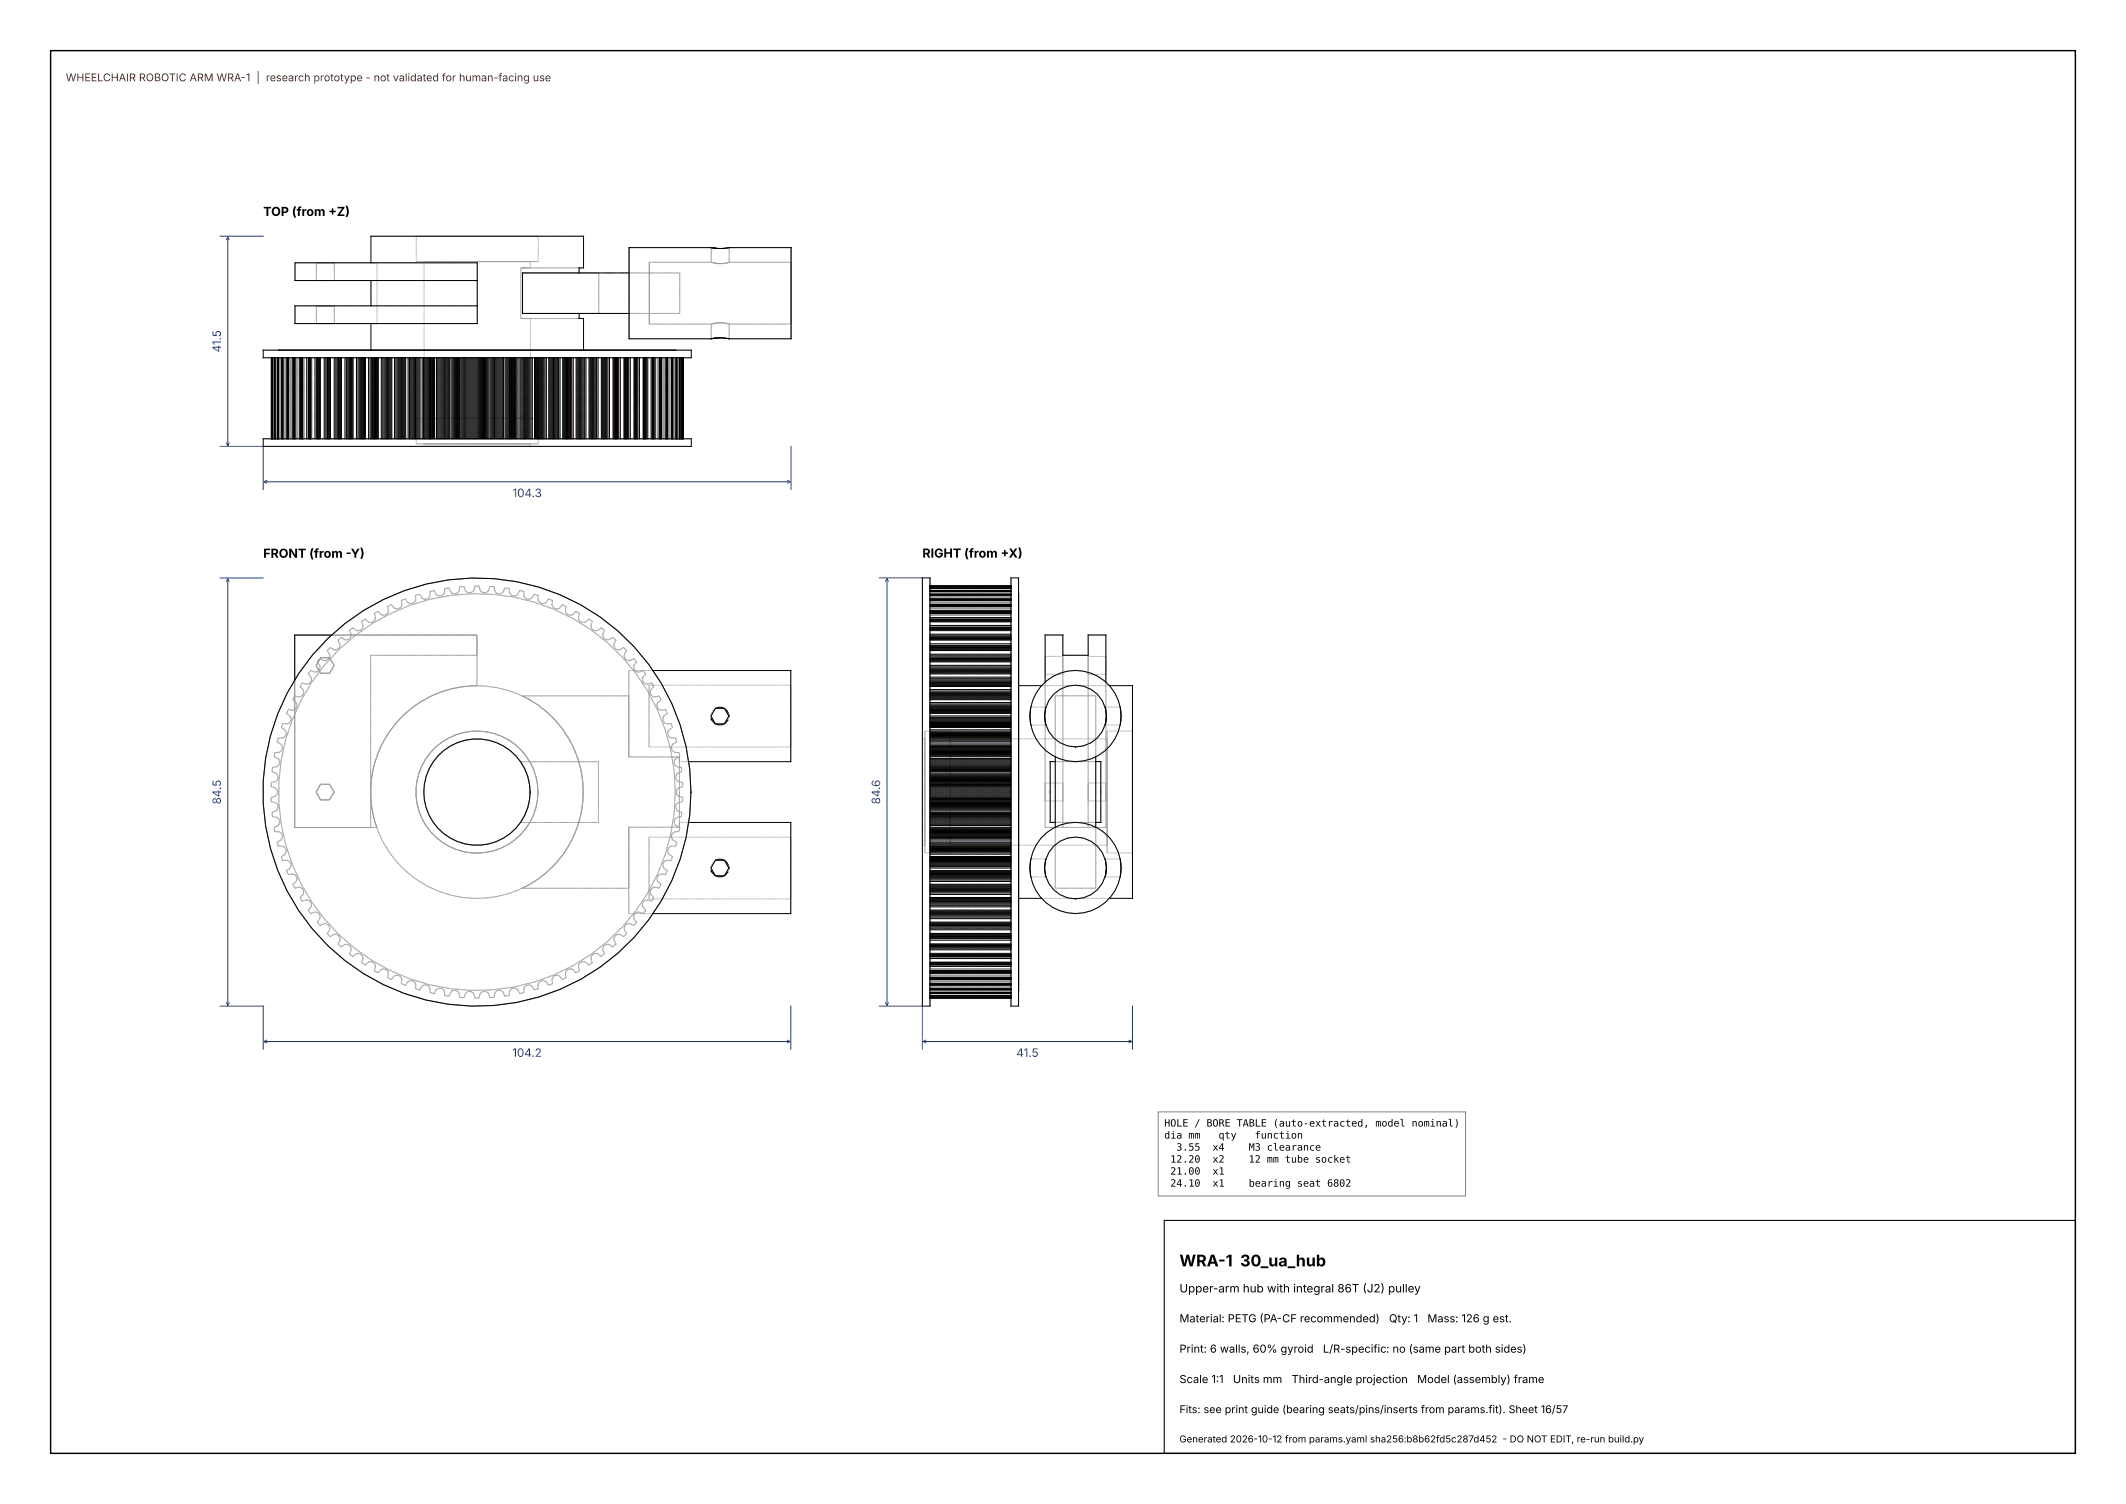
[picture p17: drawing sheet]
<svg xmlns="http://www.w3.org/2000/svg" width="420mm" height="297mm" viewBox="0 0 420 297" stroke-linecap="round" stroke-linejoin="round" font-family="sans-serif">
<defs><g id="words">
<text font-size="3.2" x="233" y="250.1">WRA-1 30_ua_hub</text>
<g font-size="2.5">
<text x="52" y="42.6">TOP (from +Z)</text>
<text x="52" y="110.1">FRONT (from -Y)</text>
<text x="182.2" y="110.1">RIGHT (from +X)</text>
</g>
<g font-size="2.3" fill="#1a3b8a">
<text x="43.6" y="69.6" transform="rotate(-90 43.6 69.6)">41.5</text>
<text x="101.2" y="98.2">104.3</text>
<text x="43.6" y="158.8" transform="rotate(-90 43.6 158.8)">84.5</text>
<text x="173.9" y="158.8" transform="rotate(-90 173.9 158.8)">84.6</text>
<text x="101.2" y="208.7">104.2</text>
<text x="200.8" y="208.7">41.5</text>
</g>
<text font-size="2.3" x="233" y="255.2">Upper-arm hub with integral 86T (J2) pulley</text>
<g font-size="2.2">
<text x="233" y="261.1">Material: PETG (PA-CF recommended)</text>
<text x="274.4" y="261.1">Qty: 1</text>
<text x="282" y="261.1">Mass: 126 g est.</text>
<text x="233" y="267.1">Print: 6 walls, 60% gyroid</text>
<text x="261.3" y="267.1">L/R-specific: no (same part both sides)</text>
<text x="233" y="273.1">Scale 1:1</text>
<text x="243.6" y="273.1">Units mm</text>
<text x="255.2" y="273.1">Third-angle projection</text>
<text x="280" y="273.1">Model (assembly) frame</text>
</g>
<text font-size="2.1" fill="#a01010" x="13" y="16.1">WHEELCHAIR ROBOTIC ARM WRA-1 | research prototype - not validated for human-facing use</text>
<text font-size="2.1" x="233" y="279.1">Fits: see print guide (bearing seats/pins/inserts from params.fit). Sheet 16/57</text>
<g font-size="2">
<text x="230" y="222.5">HOLE / BORE TABLE (auto-extracted, model nominal)</text>
<text x="230" y="224.8">dia mm</text>
<text x="232.4" y="227.2">3.55</text>
<text x="239.5" y="227.2">x4</text>
<text x="240.7" y="224.8">qty</text>
<text x="246.7" y="227.2">M3 clearance</text>
<text x="247.9" y="224.8">function</text>
<text x="231.2" y="229.6">12.20</text>
<text x="231.2" y="232">21.00</text>
<text x="239.5" y="229.6">x2</text>
<text x="239.5" y="232">x1</text>
<text x="246.7" y="229.6">12 mm tube socket</text>
<text x="231.2" y="234.3">24.10</text>
<text x="239.5" y="234.3">x1</text>
<text x="246.7" y="234.3">bearing seat 6802</text>
</g>
<text font-size="1.9" x="233" y="284.8">Generated 2026-10-12 from params.yaml sha256:b8b62fd5c287d452 - DO NOT EDIT, re-run build.py</text>
</g></defs>
<path d="M10 10h400v277h-400z" fill="none" stroke="#000" stroke-width=".28"/>
<path d="M230 241h180v46h-180z" fill="none" stroke="#000" stroke-width=".21"/>
<g fill="none" stroke="#9a9a9a" stroke-width=".2">
<path d="M62.5 51.9h3.6v3.5h-3.6zM73.3 46.6h42M73.3 55.4v5M74.5 51.9h-1.2h21v12h-21h1.2M74.5 51.9h-16.2v3.5h36M74.5 51.9v12M82.2 46.6h24.1v5.1h-24.1zM102.9 52.9h1.9v-1.2h-21v30.9h21v-19.7h-1.9M102.9 52.9v10M102.9 52.9h11.5M103.2 53.9h31.1M103.2 53.9v8"/>
<path d="M114.4 52.9h.9M114.4 52.9v1h-11.2M118.3 53.9v8M124.3 48.9v18M124.3 48.9h16.2M128.3 51.8v12.2M128.3 51.8h12.2M134.3 53.9v8M140.5 48.9l.8 .1M140.5 48.9l.5 .1M140.5 51.8a6.1 6.1 0 0 0 3.6 0M140.5 48.9v2.9"/>
<path d="M140.5 48.9h.1M140.7 48.9l.1 .1M141.5 49l.3 .1M141.9 49.1h.1M142.3 49.1h.1M144.1 48.9l-2.6 .1M144.1 48.9l-2 .2M144.1 48.9v2.9M144.1 48.9h12.2M144.1 51.8h12.2M156.3 48.9v9M156.3 48.9v18"/>
<path d="M156.3 57.9v9M156.3 51.8v6.1M156.3 51.8v12.2M156.3 57.9v6.1M52 70.6h84.6M52 69.1h84.6M53.6 70.6h81.3v16h-81.3zM53.8 70.6v16M53.9 70.6v16M54.2 70.6v16M54.3 70.6v16M54.4 70.6v16"/>
<path d="M54.5 70.6v16M54.6 70.6v16M54.7 70.6v16M54.8 70.6v16M54.9 70.6v16M55 70.6v16M55.1 69.1h78.4M55.2 70.6v16M55.3 70.6v16M55.5 70.6v16M55.6 70.6v16M55.7 70.6v16"/>
<path d="M55.8 70.6v16M55.9 70.6v16M56.2 70.6v16M56.4 70.6v16M56.5 70.6v16M56.6 70.6v16M56.7 70.6v16M56.8 70.6v16M56.9 70.6v16M57 70.6v16M57.1 70.6v16M57.3 70.6v16"/>
<path d="M57.4 70.6v16M57.5 70.6v16M57.9 70.6v16M58 70.6v16M58.1 70.6v16M58.2 70.6v16M58.3 70.6v16M58.4 70.6v16M58.5 70.6v16M58.6 70.6v16M58.7 70.6v16M59.1 70.6v16"/>
<path d="M59.3 70.6v16M59.4 70.6v16M59.6 70.6v16M59.7 70.6v16M59.8 70.6v16M59.9 70.6v16M60 70.6v16M60.6 70.6v16M60.9 70.6v16M61 70.6v16M61.1 70.6v16M61.2 70.6v16"/>
<path d="M61.3 70.6v16M61.4 70.6v16M61.5 70.6v16M61.6 70.6v16M62.2 70.6v16M62.5 60.4h3.6v3.5h-3.6zM62.6 70.6v16M62.7 70.6v16M62.8 70.6v16M62.9 70.6v16M63 70.6v16M63.1 70.6v16"/>
<path d="M63.2 70.6v16M63.3 70.6v16M64.1 70.6v16M64.4 70.6v16M64.6 70.6v16M64.7 70.6v16M64.8 70.6v16M64.9 70.6v16M65 70.6v16M65.1 70.6v16M65.2 70.6v16M65.3 70.6v16"/>
<path d="M66 70.6v16M66.3 70.6v16M66.6 70.6v16M66.8 70.6v16M66.9 70.6v16M67 70.6v16M67.1 70.6v16M67.2 70.6v16M67.3 70.6v16M67.5 70.6v16M68.2 70.6v16M68.5 70.6v16"/>
<path d="M68.7 70.6v16M68.9 70.6v16M69.1 70.6v16M69.2 70.6v16M69.3 70.6v16M69.4 70.6v16M69.6 70.6v16M69.8 70.6v16M70.4 70.6v16M70.7 70.6v16M71 70.6v16M71.2 70.6v16"/>
<path d="M71.4 70.6v16M71.5 70.6v16M71.6 70.6v16M71.7 70.6v16M71.8 70.6v16M72 70.6v16M72.2 70.6v16M72.8 70.6v16M73.1 70.6v16M73.3 69.1h42M73.4 70.6v16M73.6 70.6v16"/>
<path d="M73.8 70.6v16M73.9 70.6v16M74 70.6v16M74.1 70.6v16M74.2 70.6v16M74.4 70.6v16M74.6 70.6v16M74.7 70.6v16M75.3 70.6v16M75.6 70.6v16M75.9 70.6v16M76.1 70.6v16"/>
<path d="M76.3 70.6v16M76.4 70.6v16M76.6 70.6v16M76.7 70.6v16M76.8 70.6v16M77 70.6v16M77.2 70.6v16M77.4 70.6v16M77.9 70.6v16M78.2 70.6v16M78.5 70.6v16M78.7 70.6v16"/>
<path d="M78.9 70.6v16M79.1 70.6v16M79.2 70.6v16M79.4 70.6v16M79.5 70.6v16M79.6 70.6v16M79.7 70.6v16M79.9 70.6v16M80.1 70.6v16M80.6 70.6v16M80.9 70.6v16M81.1 70.6v16"/>
<path d="M81.4 70.6v16M81.6 70.6v16M81.8 70.6v16M81.9 70.6v16M82.1 70.6v16M82.2 70.6v16M82.4 70.6v16M82.6 70.6v16M82.8 70.6v16M83 70.6v16M83.4 70.6v16M83.7 70.6v16"/>
<path d="M83.9 70.6v16M84.1 70.6v16M84.3 70.6v16M84.5 70.6v16M84.7 70.6v16M84.9 70.6v16M85 70.6v16M85.2 70.6v16M85.4 70.6v16M85.6 70.6v16M85.9 70.6v16M86.2 70.6v16"/>
<path d="M86.5 70.6v16M86.7 70.6v16M86.9 70.6v16M87.1 70.6v16M87.3 70.6v16M87.5 70.6v16M87.7 70.6v16M87.9 70.6v16M88.1 70.6v16M88.4 70.6v16M88.6 70.6v16M88.8 70.6v16"/>
<path d="M89.1 70.6v16M89.3 70.6v16M89.6 70.6v16M89.8 70.6v16M90 70.6v16M90.2 70.6v16M90.4 70.6v16M90.6 70.6v16M90.8 70.6v16M90.9 70.6v16M91.1 70.6v16M91.3 70.6v16"/>
<path d="M91.5 70.6v16M91.7 70.6v16M92 70.6v16M92.2 70.6v16M92.4 70.6v16M92.6 70.6v16M92.8 70.6v16M93 70.6v16M93.3 70.6v16M93.5 70.6v16M93.7 70.6v16M93.9 70.6v16"/>
<path d="M94.1 70.6v16M94.3 70.6v16M94.3 60.4h-36v3.5h16.2M94.5 70.6v16M94.7 70.6v16M94.9 70.6v16M95.1 70.6v16M95.3 70.6v16M95.5 70.6v16M95.7 70.6v16M95.9 70.6v16M96.1 70.6v16"/>
<path d="M96.3 70.6v16M96.6 70.6v16M96.8 70.6v16M97 70.6v16M97.3 70.6v16M97.5 70.6v16M97.7 70.6v16M97.8 70.6v16M98 70.6v16M98.2 70.6v16M98.4 70.6v16M98.6 70.6v16"/>
<path d="M98.8 70.6v16M99 70.6v16M99.2 70.6v16M99.5 70.6v16M99.8 70.6v16M100 70.6v16M100.2 70.6v16M100.4 70.6v16M100.6 70.6v16M100.7 70.6v16M100.9 70.6v16M101 70.6v16"/>
<path d="M101.2 70.6v16M101.4 70.6v16M101.6 70.6v16M101.9 70.6v16M102.1 70.6v16M102.3 70.6v16M102.7 70.6v16M102.9 62.9h11.5M102.9 70.6v16M103.1 70.6v16M103.2 61.9h11.2v1M103.2 61.9h31.1"/>
<path d="M103.3 70.6v16M103.5 70.6v16M103.6 70.6v16M103.7 70.6v16M103.9 70.6v16M104.1 70.6v16M104.2 70.6v16M104.4 70.6v16M104.7 70.6v16M104.9 70.6v16M105.2 70.6v16M105.6 70.6v16"/>
<path d="M105.8 70.6v16M106 70.6v16M106.2 70.6v16M106.4 70.6v16M106.5 70.6v16M106.6 70.6v16M106.8 70.6v16M107 70.6v16M107.2 70.6v16M107.4 70.6v16M107.7 70.6v16M107.9 70.6v16"/>
<path d="M108.4 70.6v16M108.6 70.6v16M108.8 70.6v16M109 70.6v16M109.1 70.6v16M109.2 70.6v16M109.3 70.6v16M109.5 70.6v16M109.7 70.6v16M109.9 70.6v16M110.1 70.6v16M110.3 70.6v16"/>
<path d="M110.6 70.6v16M111.2 70.6v16M111.4 70.6v16M111.5 70.6v16M111.7 70.6v16M111.8 70.6v16M111.9 70.6v16M112 70.6v16M112.1 70.6v16M112.3 70.6v16M112.5 70.6v16M112.7 70.6v16"/>
<path d="M112.9 70.6v16M113.2 70.6v16M113.8 70.6v16M114 70.6v16M114.2 70.6v16M114.3 70.6v16M114.4 70.6v16M114.4 62.9h.9M114.5 70.6v16M114.6 70.6v16M114.8 70.6v16M115 70.6v16"/>
<path d="M115.2 70.6v16M115.4 70.6v16M115.7 70.6v16M116.4 70.6v16M116.6 70.6v16M116.7 70.6v16M116.8 70.6v16M116.9 70.6v16M117 70.6v16M117.1 70.6v16M117.2 70.6v16M117.4 70.6v16"/>
<path d="M117.6 70.6v16M117.8 70.6v16M118.1 70.6v16M118.8 70.6v16M119 70.6v16M119.1 70.6v16M119.2 70.6v16M119.3 70.6v16M119.5 70.6v16M119.7 70.6v16M119.9 70.6v16M120.1 70.6v16"/>
<path d="M120.4 70.6v16M121.1 70.6v16M121.3 70.6v16M121.4 70.6v16M121.5 70.6v16M121.6 70.6v16M121.7 70.6v16M121.8 70.6v16M122 70.6v16M122.2 70.6v16M122.5 70.6v16M123.3 70.6v16"/>
<path d="M123.4 70.6v16M123.5 70.6v16M123.6 70.6v16M123.7 70.6v16M123.8 70.6v16M123.9 70.6v16M124 70.6v16M124.2 70.6v16M124.3 66.9h16.2M124.5 70.6v16M125.3 70.6v16M125.4 70.6v16"/>
<path d="M125.5 70.6v16M125.6 70.6v16M125.7 70.6v16M125.8 70.6v16M126 70.6v16M126.3 70.6v16M127 70.6v16M127.1 70.6v16M127.2 70.6v16M127.3 70.6v16M127.4 70.6v16M127.5 70.6v16"/>
<path d="M127.6 70.6v16M127.7 70.6v16M128 70.6v16M128.3 64h12.2M128.5 70.6v16M128.6 70.6v16M128.8 70.6v16M128.9 70.6v16M129 70.6v16M129.1 70.6v16M129.2 70.6v16M129.4 70.6v16"/>
<path d="M129.9 70.6v16M130 70.6v16M130.1 70.6v16M130.2 70.6v16M130.3 70.6v16M130.4 70.6v16M130.5 70.6v16M130.6 70.6v16M130.7 70.6v16M131 70.6v16M131.1 70.6v16M131.2 70.6v16"/>
<path d="M131.3 70.6v16M131.5 70.6v16M131.6 70.6v16M131.7 70.6v16M131.8 70.6v16M131.9 70.6v16M132 70.6v16M132.1 70.6v16M132.2 70.6v16M132.4 70.6v16M132.6 70.6v16M132.7 70.6v16"/>
<path d="M132.8 70.6v16M132.9 70.6v16M133 70.6v16M133.1 70.6v16M133.2 70.6v16M133.3 70.6v16M133.4 70.6v16M133.5 70.6v16M133.6 70.6v16M133.7 70.6v16M133.8 70.6v16M133.9 70.6v16"/>
<path d="M134 70.6v16M134.1 70.6v16M134.2 70.6v16M134.3 70.6v16M134.7 70.6v16M134.8 70.6v16M140.5 64a6.1 6.1 0 0 1 3.6 0M140.5 64v2.9M140.5 66.9h.1M140.8 66.8l-.1 .1M141 66.8l-.5 .1M141.1 66.8l-.6 .1"/>
<path d="M141.3 66.8h-.1M141.5 66.8l2.6 .1M141.8 66.7l-.3 .1M141.9 66.7h.1M142.1 66.7l2 .2M142.3 66.7h.1M144.1 64v2.9M144.1 66.9h12.2M144.1 64h12.2M52 86.6h84.6M52 88.1h84.6M82.2 82.6h24.1v5.1h-24.1z"/>
<path d="M83.8 87.7h21v.4h-21zM182.2 114.1v84.6M183.7 114.1v84.6M183.7 115.7h16v81.4h-16zM183.7 119.7h16M183.7 119.6h16M183.7 119.5h16M183.7 119.4h16M183.7 119.9h16M183.7 118.6h16M183.7 118.5h16M183.7 118.4h16"/>
<path d="M183.7 118.3h16M183.7 118.2h16M183.7 119h16M183.7 119.1h16M183.7 119.2h16M183.7 118.9h16M183.7 118.7h16M183.7 117.6h16M183.7 117.5h16M183.7 117.4h16M183.7 117.3h16M183.7 118.1h16"/>
<path d="M183.7 117.9h16M183.7 116.8h16M183.7 116.7h16M183.7 116.6h16M183.7 117.7h16M183.7 117h16M183.7 116.2h16M183.7 116.1h16M183.7 116.9h16M183.7 117.1h16M183.7 117.2h16M183.7 115.8h16"/>
<path d="M199.7 114.1v84.6M201.2 114.1v84.6M201.2 117.2v78.4zM58.2 125.4h36v10a21 21 0 0 0-19.8 28h-16.2zM63.3 129.9h1.8l.9 1.5-.9 1.6h-1.8l-.9-1.6zM65.2 127.9l.8 .4 .7-.1 .5-.7v-.3l-.4-.8 .6-.6 .7 .5h.5l.4-.2 .3-.3 .1-.5-.4-.8 .5-.4 .2-.1 .7 .5 .3 .1 .6-.2 .3-.3 .1-.6-.3-.8 .7-.4 .7 .5 .5 .1 .4-.1 .3-.3 .2-.5-.3-.9 .8-.4 .6 .7 .5 .1 .4-.1 .3-.3 .2-.5-.1-.8 .7-.4 .6 .7 .3 .1 .8-.1 .4-.7-.1-.8 .8-.3 .5 .7 .5 .2 .4-.1 .4-.2 .2-.5v-.8l.8-.3 .4 .8 .5 .2h.5l.3-.2 .3-.4 .1-.9 .8-.2 .4 .8 .4 .3h.5l.4-.2 .3-.4 .1-.9 .8-.1 .3 .8 .5 .3h.6l.4-.2 .2-.3 .1-.8 .9-.1 .2 .8 .3 .3 .8 .1 .6-.4 .2-.9h.4h.4l.2 .9 .7 .4 .8-.1 .2-.3 .3-.8 .8 .1 .2 .8 .1 .3 .4 .2h.6l.5-.3 .3-.8 .9 .1v.9l.4 .4 .4 .2h.4l.5-.3 .4-.8 .8 .2v.9l.3 .4 .4 .2h.4l.5-.2 .4-.8 .8 .3v.8l.3 .5 .3 .2 .5 .1 .5-.2 .5-.7 .7 .3-.1 .8 .4 .7 .9 .1 .3-.1 .5-.7 .8 .4-.2 .8 .2 .5 .3 .3 .4 .1 .6-.1 .6-.7 .7 .4-.2 .9 .1 .5 .3 .3 .4 .1 .6-.1 .6-.5 .7 .4-.3 .8 .2 .6 .2 .3 .7 .2 .3-.1 .6-.5 .2 .1 .5 .4-.3 .8 .1 .5 .2 .3 .4 .2h.5l.8-.5 .6 .6-.4 .8v.3l.4 .7 .8 .1 .7-.4 .6 .6-.5 .7 .1 .6 .2 .3 .3 .3h.6l.7-.3 .6 .6-.6 .7v.6l.2 .3 .3 .3 .6 .1 .8-.3 .5 .7-.6 .6-.1 .6 .2 .4 .3 .3 .5 .1 .8-.2 .5 .7-.6 .6-.2 .5 .3 .6 .4 .3h.3l.8-.2 .4 .8-.7 .5-.1 .3 .2 .9 .7 .4 .8-.2 .2 .4 .1 .4-.7 .5-.1 .7 .4 .7 .3 .2 .9-.1 .3 .8-.8 .4-.1 .3-.1 .5 .2 .5 .5 .3h.9l.2 .8-.8 .4-.2 .5v.4l.1 .4 .5 .4h.8l.2 .8-.8 .4-.3 .5v.4l.1 .4 .5 .3 .8 .1 .1 .9-.8 .3-.3 .4-.1 .4 .1 .4 .4 .4 .9 .2v.9l-.8 .2-.5 .6 .2 .8 .3 .2 .8 .3v.8l-.9 .2-.4 .4-.1 .4 .1 .4 .3 .5 .8 .2-.1 .9-.8 .1-.5 .4-.1 .3v.5l.3 .4 .8 .4-.2 .8-.8 .1-.5 .3-.1 .4v.6l.2 .3 .8 .4-.1 .2-.1 .6h-.9l-.5 .3-.2 .4v.4l.2 .5 .8 .4-.3 .9-.9-.1-.3 .1-.4 .7 .1 .7 .7 .5-.3 .8-.8-.1-.6 .2-.2 .3-.1 .4 .1 .6 .7 .5-.4 .8-.8-.2-.5 .2-.3 .3-.2 .4 .2 .5 .6 .6-.5 .8-.8-.3-.5 .2-.3 .2-.2 .4 .1 .6 .6 .6-.5 .7-.8-.3-.6 .1-.4 .5-.1 .4v.3l.6 .7-.6 .7-.7-.4h-.4l-.7 .5-.1 .7 .5 .7-.6 .7-.7-.5-.8 .1-.4 .8v.3l.4 .7-.6 .6-.8-.5h-.5l-.4 .2-.2 .3-.1 .6 .3 .8-.5 .3-.2 .2-.6-.6h-.3l-.7 .2-.2 .3-.2 .5 .3 .8-.7 .5-.6-.6-.6-.1-.4 .1-.3 .3-.1 .6 .2 .8-.7 .4-.6-.6-.6-.2-.4 .1-.3 .3-.2 .5 .2 .9-.8 .3-.5-.6-.3-.2-.9 .2-.4 .6 .1 .9-.7 .3-.5-.7-.5-.3-.5 .1-.3 .2-.3 .5v.8l-.8 .3-.4-.7-.5-.3h-.4l-.4 .2-.3 .5v.8l-.8 .2-.4-.8-.5-.2-.4-.1-.4 .2-.4 .4v.9l-.9 .1-.3-.8-.5-.3h-.6l-.4 .3-.1 .2-.2 .9h-.8l-.3-.8-.2-.2-.8-.2-.7 .5-.2 .8h-.4h-.4l-.2-.8-.6-.5-.8 .2-.3 .2-.2 .8h-.9l-.1-.9-.2-.2-.4-.3h-.6l-.5 .3-.3 .8-.8-.1-.1-.9-.3-.4-.4-.2-.5 .1-.4 .2-.4 .8-.8-.2-.1-.8-.3-.5-.3-.2h-.5l-.5 .3-.4 .7-.8-.3v-.8l-.2-.5-.4-.2-.4-.1-.5 .3-.5 .7-.8-.3 .1-.9-.4-.6-.8-.2-.3 .2-.6 .6-.7-.3 .1-.9-.2-.5-.3-.3-.4-.1-.5 .2-.6 .6-.8-.4 .3-.8-.2-.6-.3-.3-.4-.1-.5 .1-.7 .6-.7-.5 .3-.8-.1-.5-.3-.3-.6-.2h-.3l-.7 .6-.2-.2-.5-.3 .4-.8-.1-.6-.3-.3-.4-.2h-.5l-.7 .5-.6-.6 .4-.7v-.3l-.5-.8-.7-.1-.8 .5-.6-.7 .5-.7v-.5l-.2-.4-.4-.2-.5-.1-.8 .4-.5-.7 .5-.7v-.5l-.2-.4-.3-.3-.5-.1-.8 .3-.5-.7 .6-.6v-.6l-.1-.4-.3-.2-.6-.2-.8 .3-.4-.8 .6-.6 .1-.5-.2-.6-.4-.2-.3-.1-.9 .2-.4-.8 .7-.5 .1-.3-.2-.8-.6-.4-.9 .1-.1-.4-.2-.4 .7-.5 .2-.7-.5-.7-.3-.1-.8 .1-.3-.9 .7-.4 .2-.3v-.4l-.2-.6-.5-.3h-.8l-.2-.8 .7-.4 .3-.5v-.4l-.2-.4-.5-.3-.8-.1-.2-.8 .8-.4 .3-.4v-.5l-.1-.3-.4-.4-.9-.1-.1-.9 .8-.2 .4-.5v-.4l-.1-.4-.4-.4-.8-.2v-.8l.8-.3 .4-.6-.2-.8-.2-.2-.8-.2v-.9l.8-.2 .4-.4 .1-.4v-.4l-.4-.4-.8-.3 .1-.9 .9-.1 .4-.3 .1-.4v-.4l-.3-.5-.8-.4 .2-.8h.8l.5-.4 .2-.4-.1-.6-.2-.3-.7-.4v-.2l.2-.6h.8l.5-.3 .2-.3v-.5l-.2-.5-.7-.4 .3-.8 .8 .1 .3-.2 .5-.7-.2-.7-.7-.5 .3-.8 .9 .2 .5-.3 .3-.3v-.4l-.1-.6-.7-.5 .4-.8 .9 .2 .5-.1 .3-.4 .1-.4-.1-.5-.6-.6 .4-.7 .8 .2 .6-.1 .3-.3 .1-.4v-.6l-.6-.6 .5-.7 .8 .3 .5-.1 .5-.4v-.5v-.3l-.5-.7 .5-.6 .8 .3h.3l.7-.4 .1-.8-.5-.7zM94.2 129.4h-21v34M128.2 135.3h28v12.2h-28zM129 132.4h-4.8v17.1M141.3 139.9h1.8l.9 1.5-.9 1.6h-1.8l-.9-1.6zM141.4 139.8a1.77 1.77 0 0 0-.9 2.2M156.2 132.4v18"/>
<path d="M183.7 130.4h16M183.7 137.4h16M183.7 139.9h16M183.7 139.7h16M183.7 139.5h16M183.7 139.3h16M183.7 139h16M183.7 138.7h16M183.7 138.2h16M183.7 138h16M183.7 137.8h16M183.7 137.6h16"/>
<path d="M183.7 137.3h16M183.7 137.1h16M183.7 136.9h16M183.7 136.7h16M183.7 136.5h16M183.7 136.2h16M183.7 135.6h16M183.7 135.4h16M183.7 135.2h16M183.7 135h16M183.7 134.8h16M183.7 135.1h16"/>
<path d="M183.7 134.7h16M183.7 134.5h16M183.7 134.3h16M183.7 134h16M183.7 133.7h16M183.7 133.1h16M183.7 132.9h16M183.7 132.7h16M183.7 132.6h16M183.7 132.4h16M183.7 132.5h16M183.7 132.3h16"/>
<path d="M183.7 132.1h16M183.7 131.9h16M183.7 131.7h16M183.7 131.4h16M183.7 130.7h16M183.7 130.5h16M183.7 130.2h16M183.7 130.1h16M183.7 129.9h16M183.7 129.7h16M183.7 129.5h16M183.7 129.2h16"/>
<path d="M183.7 128.5h16M183.7 128.3h16M183.7 128.2h16M183.7 128h16M183.7 127.9h16M183.7 127.7h16M183.7 127.5h16M183.7 127.1h16M183.7 126.4h16M183.7 126.2h16M183.7 126.1h16M183.7 126h16"/>
<path d="M183.7 125.8h16M183.7 126.3h16M183.7 125.6h16M183.7 125.2h16M183.7 124.5h16M183.7 124.3h16M183.7 124.2h16M183.7 124h16M183.7 123.9h16M183.7 124.4h16M183.7 123.8h16M183.7 123.5h16"/>
<path d="M183.7 122.7h16M183.7 122.6h16M183.7 122.5h16M183.7 122.4h16M183.7 122.2h16M183.7 122.8h16M183.7 122.9h16M183.7 122.3h16M183.7 122h16M183.7 121.1h16M183.7 121h16M183.7 120.9h16"/>
<path d="M183.7 120.8h16M183.7 120.7h16M183.7 121.3h16M183.7 121.4h16M183.7 121.5h16M183.7 120.6h16M183.7 120h16M183.7 120.2h16M183.7 120.1h16M201.2 135.4v42zM203.6 139.6h3a6.1 6.1 0 0 0 0 3.6h-3l-.1-1.8zM205.8 135.4h13.4"/>
<path d="M206.5 135.4v28M206.5 129.6v3.6M206.5 133.2h3.5M206.5 129.6h3.5M208.5 137.4v38M208.5 137.4h8M208.5 137.4v12.1M210 129.6v3.6M210 129.4h5M215 129.6v3.6M215 133.2h3.5M215 129.6h3.5"/>
<path d="M216.5 137.4v38M216.5 137.4v12.1M218.5 135.4v28M218.5 129.6v3.6M223.7 135.4v42M63.3 154.9h1.8l.9 1.5-.9 1.6h-1.8l-.9-1.6zM102.8 150.4h15.4v12h-15.4a10.5 10.5 0 0 0 0-12zM115.2 156.4a21 21 0 0 1-12 19h21v-12M124.2 149.5v-12.1h-21a21 21 0 0 1 12 19M124.2 149.5h10M134.2 149.5v.9h1.9M134.2 149.5v13.9"/>
<path d="M140.6 142h.1M140.7 142.3h.1M143.9 140.8l.1 .4M144 141.3v.1M144 141.4l-.2 .9M182.2 145.9v21M182.2 145.9h.5M182.7 156.4v10.5M182.7 145.9v21M182.7 145.9v10.5M182.7 156.4v12M182.7 144.3v24.1"/>
<path d="M182.7 144.3v12.1M182.7 144.3h5M183.7 150.5h16M183.7 159.9h16M183.7 159.7h16M183.7 159.5h16M183.7 159.3h16M183.7 159.1h16M183.7 158.9h16M183.7 158.7h16M183.7 158.5h16M183.7 158.3h16"/>
<path d="M183.7 158.1h16M183.7 157.9h16M183.7 157.7h16M183.7 157.5h16M183.7 157.2h16M183.7 157h16M183.7 156.8h16M183.7 156.6h16M183.7 156.4h16M183.7 156.2h16M183.7 156h16M183.7 155.8h16"/>
<path d="M183.7 155.6h16M183.7 155.3h16M183.7 155.1h16M183.7 154.9h16M183.7 154.7h16M183.7 154.5h16M183.7 154.3h16M183.7 154.1h16M183.7 153.9h16M183.7 153.7h16M183.7 153.5h16M183.7 153.3h16"/>
<path d="M183.7 153.1h16M183.7 152.9h16M183.7 152.7h16M183.7 152.4h16M183.7 152.2h16M183.7 151.9h16M183.7 151.7h16M183.7 151.5h16M183.7 151.4h16M183.7 151.2h16M183.7 151.1h16M183.7 150.9h16"/>
<path d="M183.7 150.7h16M183.7 150.2h16M183.7 150h16M183.7 149.8h16M183.7 149.4h16M183.7 149.2h16M183.7 149h16M183.7 148.8h16M183.7 148.6h16M183.7 148.5h16M183.7 148.4h16M183.7 148.2h16"/>
<path d="M183.7 148h16M183.7 147.8h16M183.7 147.6h16M183.7 147.4h16M183.7 147.2h16M183.7 146.9h16M183.7 146.5h16M183.7 146.3h16M183.7 146.1h16M183.7 145.7h16M183.7 145.6h16M183.7 145.4h16"/>
<path d="M183.7 145.2h16M183.7 145.1h16M183.7 144.8h16M183.7 144.6h16M183.7 144.4h16M183.7 144.1h16M183.7 143.7h16M183.7 143.5h16M183.7 143.3h16M183.7 143.1h16M183.7 142.9h16M183.7 142.8h16"/>
<path d="M183.7 142.7h16M183.7 142.5h16M183.7 142.3h16M183.7 142.1h16M183.7 141.9h16M183.7 141.7h16M183.7 141.4h16M183.7 140.9h16M183.7 140.7h16M183.7 140.5h16M183.7 140.3h16M183.7 140.1h16"/>
<path d="M183.7 140.2h16M183.7 140h16M187.7 156.4v12M187.7 144.3v24.1M187.7 144.3v12.1M187.7 145.9v21zM203.5 142.3v.2M203.6 140v.1M206.5 154.6v3.6M206.5 158.2h3.5M206.5 154.6h3.5M207.5 150.4h10v12h-10z"/>
<path d="M208.5 149.5a9 9 0 0 0 8 0M208.5 149.5a9 9 0 0 1-3-13.7 9 9 0 0 1 14 0 9 9 0 0 1-3 13.7M210 154.6v3.6M215 154.6v3.6M215 158.2h3.5M215 154.6h3.5M218.5 154.6v3.6M218.6 141.4l-.3-1.8h3l.2 1.8-.2 1.8h-3l.1-.4M218.7 156.4v10.5M218.7 145.9v21M218.7 145.9v10.5M218.7 156.4v12"/>
<path d="M218.7 144.3v24.1M218.7 144.3v12.1M218.7 145.9h-35M218.7 144.3h5M221.4 140v.1M221.4 142.3v.2M223.7 144.3v24.1M124.2 163.4v17h4.8M124.2 163.4h10M128.2 165.3h28v12.2h-28zM136.1 162.4h-1.9v1M140.5 172h.1"/>
<path d="M140.6 172h.1M140.7 172.3h.1M141.3 169.9h1.8l.9 1.5-.9 1.6h-1.8l-.9-1.6zM141.4 169.8a1.77 1.77 0 0 0-.9 2.2M143.9 170.8l.1 .4M144 171.3h.1M144 171.3v.1M144 171.4l-.2 .9M156.2 162.4v18M182.2 166.9h.5M182.7 168.4h5M183.7 167.1h16"/>
<path d="M183.7 169.9h16M183.7 172.6h16M183.7 175.2h16M183.7 175.4h16M183.7 177.7h16M183.7 177.8h16M183.7 179.9h16M183.7 179.7h16M183.7 179.1h16M183.7 178.8h16M183.7 178.5h16M183.7 178.3h16"/>
<path d="M183.7 178.1h16M183.7 178h16M183.7 177.6h16M183.7 177.4h16M183.7 177.2h16M183.7 176.6h16M183.7 176.3h16M183.7 176.1h16M183.7 175.9h16M183.7 175.7h16M183.7 175.5h16M183.7 175h16"/>
<path d="M183.7 174.8h16M183.7 174.6h16M183.7 174.1h16M183.7 173.8h16M183.7 173.5h16M183.7 173.3h16M183.7 173.1h16M183.7 172.9h16M183.7 172.8h16M183.7 172.7h16M183.7 172.5h16M183.7 172.3h16"/>
<path d="M183.7 172.1h16M183.7 171.9h16M183.7 171.4h16M183.7 171.1h16M183.7 170.9h16M183.7 170.7h16M183.7 170.5h16M183.7 170.3h16M183.7 170.1h16M183.7 169.7h16M183.7 169.5h16M183.7 169.3h16"/>
<path d="M183.7 169.1h16M183.7 168.7h16M183.7 168.4h16M183.7 168.2h16M183.7 168h16M183.7 167.7h16M183.7 167.6h16M183.7 167.4h16M183.7 167.2h16M183.7 166.9h35M183.7 166.7h16M183.7 166.5h16"/>
<path d="M183.7 166.3h16M183.7 165.9h16M183.7 165.6h16M183.7 165.4h16M183.7 165.2h16M183.7 165h16M183.7 164.8h16M183.7 164.6h16M183.7 164.4h16M183.7 164.3h16M183.7 164.2h16M183.7 164h16"/>
<path d="M183.7 163.8h16M183.7 163.6h16M183.7 163.4h16M183.7 163h16M183.7 162.8h16M183.7 162.6h16M183.7 162.3h16M183.7 162.1h16M183.7 161.9h16M183.7 161.7h16M183.7 161.6h16M183.7 161.4h16"/>
<path d="M183.7 161.3h16M183.7 161.1h16M183.7 160.8h16M183.7 160.6h16M183.7 160.4h16M183.7 160.1h16M203.5 172.3v.2M203.6 170v.1M203.6 169.6h3a6.1 6.1 0 0 0 0 3.6h-3l-.1-1.8zM205.8 177.4h13.4M206.5 163.4v-38h3.5v38M206.5 163.4h12"/>
<path d="M208.5 163.3a9 9 0 0 0-3 13.7 9 9 0 0 0 14 0 9 9 0 0 0-3-13.7M208.5 163.3a9 9 0 0 1 8 0M208.5 175.4h8M208.5 163.3v12.1M215 163.4v-38h3.5v38M216.5 163.3v12.1M218.6 171.4l-.3-1.8h3l.2 1.8-.2 1.8h-3l.1-.4M218.7 168.4h5M221.4 170v.1M221.4 172.3v.2M183.7 182.4h16M183.7 180.4h16"/>
<path d="M183.7 180.1h16M183.7 180.2h16M183.7 180.3h16M183.7 182.5h16M183.7 182.7h16M183.7 184.5h16M183.7 184.6h16M183.7 184.8h16M183.7 184.9h16M183.7 186.5h16M183.7 186.4h16M183.7 186.6h16"/>
<path d="M183.7 186.7h16M183.7 186.8h16M183.7 188.3h16M183.7 188.4h16M183.7 188.6h16M183.7 188.7h16M183.7 190h16M183.7 189.9h16M183.7 190.1h16M183.7 190.3h16M183.7 190.5h16M183.7 191.4h16"/>
<path d="M183.7 191.3h16M183.7 191.5h16M183.7 191.7h16M183.7 191.9h16M183.7 192.7h16M183.7 192.6h16M183.7 192.9h16M183.7 193.1h16M183.7 193.4h16M183.7 193.8h16M183.7 193.7h16M183.7 193.6h16"/>
<path d="M183.7 193.9h16M183.7 194.1h16M183.7 194.4h16M183.7 194.7h16M183.7 194.5h16M183.7 194.6h16M183.7 194.9h16M183.7 195.1h16M183.7 195.4h16M183.7 195.2h16M183.7 195.3h16M183.7 195.5h16"/>
<path d="M183.7 195.7h16M183.7 195.9h16M183.7 195.6h16M183.7 195.8h16M183.7 196.1h16M183.7 196.2h16M183.7 196h16M183.7 197h16M183.7 196.9h16M183.7 196.7h16M183.7 196.6h16M183.7 194.3h16"/>
<path d="M183.7 194.2h16M183.7 193.3h16M183.7 193.2h16M183.7 192.2h16M183.7 192.1h16M183.7 192h16M183.7 191.8h16M183.7 190.8h16M183.7 190.4h16M183.7 190.2h16M183.7 189.3h16M183.7 189h16"/>
<path d="M183.7 188.9h16M183.7 188.5h16M183.7 187.6h16M183.7 187.2h16M183.7 187h16M183.7 185.7h16M183.7 185.3h16M183.7 185.1h16M183.7 184.3h16M183.7 183.6h16M183.7 183.3h16M183.7 183.1h16"/>
<path d="M183.7 182.9h16M183.7 182.6h16M183.7 182.3h16M183.7 182.1h16M183.7 181.4h16M183.7 181.1h16M183.7 180.9h16M183.7 180.6h16M183.7 180.5h16"/>
<circle cx="94.2" cy="156.4" r="39.2"/>
<circle cx="94.2" cy="156.4" r="42.3"/>
<circle cx="94.2" cy="156.4" r="21"/>
<circle cx="94.2" cy="156.4" r="10.5"/>
<circle cx="94.2" cy="156.4" r="12.1"/>
<circle cx="212.5" cy="141.4" r="6.1"/>
<circle cx="212.5" cy="171.4" r="6.1"/>
</g>
<g fill="none" stroke="#000" stroke-width=".2">
<path d="M73.3 51.9v-5.3h42v6.3h-.9v1M73.3 55.4v5M94.3 55.4h-36v-3.5h36v12h-36v-3.5h36M124.3 53.9h-21.1v8h21.1M140.5 48.9h.1M140.5 48.9h-16.2v18h16.2M140.5 48.9l1.4 .2 2.2-.2M140.5 48.9h.2M140.8 49h.7M141.3 49h.2M141.9 49.1h.1M141.9 49.1h.2"/>
<path d="M144.1 48.9l-1.5 .2-1.6-.1M144.1 48.9h12.2v18h-12.2M52 69.1h84.6v1.5h-84.6zM53.6 70.6v16M53.8 70.6v16M53.9 70.6v16M54.2 70.6v16M54.3 70.6v16M54.4 70.6v16M54.8 70.6v16M54.9 70.6v16M55 70.6v16"/>
<path d="M55.1 69.1h78.4M55.1 69.1h.1M55.6 70.6v16M55.7 70.6v16M55.8 70.6v16M55.9 70.6v16M56.7 70.6v16M56.8 70.6v16M56.9 70.6v16M57 70.6v16M57.9 70.6v16M58 70.6v16"/>
<path d="M58.1 70.6v16M58.2 70.6v16M58.3 70.6v16M59.1 70.6v16M59.3 70.6v16M59.4 70.6v16M59.6 70.6v16M59.7 70.6v16M59.8 70.6v16M60.6 70.6v16M60.9 70.6v16M61 70.6v16"/>
<path d="M61.1 70.6v16M61.2 70.6v16M61.3 70.6v16M61.4 70.6v16M62.2 70.6v16M62.6 70.6v16M62.7 70.6v16M62.9 70.6v16M63 70.6v16M63.1 70.6v16M63.3 70.6v16M64.1 70.6v16"/>
<path d="M64.4 70.6v16M64.6 70.6v16M64.7 70.6v16M64.8 70.6v16M65 70.6v16M65.1 70.6v16M65.3 70.6v16M66 70.6v16M66.3 70.6v16M66.6 70.6v16M66.8 70.6v16M67 70.6v16"/>
<path d="M67.1 70.6v16M67.3 70.6v16M67.5 70.6v16M68.2 70.6v16M68.5 70.6v16M68.7 70.6v16M68.9 70.6v16M69.1 70.6v16M69.3 70.6v16M69.4 70.6v16M69.6 70.6v16M69.8 70.6v16"/>
<path d="M70.4 70.6v16M70.7 70.6v16M71 70.6v16M71.2 70.6v16M71.4 70.6v16M71.5 70.6v16M71.7 70.6v16M71.8 70.6v16M72 70.6v16M72.2 70.6v16M72.8 70.6v16M73.1 70.6v16"/>
<path d="M73.3 63.9v5.2M73.4 70.6v16M73.6 70.6v16M73.8 70.6v16M73.9 70.6v16M74 70.6v16M74.2 70.6v16M74.4 70.6v16M74.6 70.6v16M74.7 70.6v16M75.3 70.6v16M75.6 70.6v16"/>
<path d="M75.9 70.6v16M76.1 70.6v16M76.3 70.6v16M76.4 70.6v16M76.6 70.6v16M76.8 70.6v16M77 70.6v16M77.2 70.6v16M77.4 70.6v16M77.9 70.6v16M78.2 70.6v16M78.5 70.6v16"/>
<path d="M78.7 70.6v16M78.9 70.6v16M79.1 70.6v16M79.2 70.6v16M79.4 70.6v16M79.6 70.6v16M79.7 70.6v16M79.9 70.6v16M80.1 70.6v16M80.6 70.6v16M80.9 70.6v16M81.1 70.6v16"/>
<path d="M81.4 70.6v16M81.6 70.6v16M81.8 70.6v16M81.9 70.6v16M82.1 70.6v16M82.2 70.6v16M82.4 70.6v16M82.6 70.6v16M82.8 70.6v16M83 70.6v16M83.4 70.6v16M83.7 70.6v16"/>
<path d="M83.9 70.6v16M84.1 70.6v16M84.3 70.6v16M84.5 70.6v16M84.7 70.6v16M84.9 70.6v16M85 70.6v16M85.2 70.6v16M85.4 70.6v16M85.6 70.6v16M85.9 70.6v16M86.2 70.6v16"/>
<path d="M86.5 70.6v16M86.7 70.6v16M86.9 70.6v16M87.1 70.6v16M87.3 70.6v16M87.5 70.6v16M87.7 70.6v16M87.9 70.6v16M88.1 70.6v16M88.4 70.6v16M88.6 70.6v16M88.8 70.6v16"/>
<path d="M89.1 70.6v16M89.3 70.6v16M89.6 70.6v16M89.8 70.6v16M90 70.6v16M90.2 70.6v16M90.4 70.6v16M90.6 70.6v16M90.8 70.6v16M90.9 70.6v16M91.1 70.6v16M91.3 70.6v16"/>
<path d="M91.5 70.6v16M91.7 70.6v16M92 70.6v16M92.2 70.6v16M92.4 70.6v16M92.6 70.6v16M92.8 70.6v16M93 70.6v16M93.3 70.6v16M93.5 70.6v16M93.7 70.6v16M93.9 70.6v16"/>
<path d="M94.1 70.6v16M94.3 70.6v16M94.5 70.6v16M94.7 70.6v16M94.9 70.6v16M95.1 70.6v16M95.3 70.6v16M95.5 70.6v16M95.7 70.6v16M95.9 70.6v16M96.1 70.6v16M96.3 70.6v16"/>
<path d="M96.6 70.6v16M96.8 70.6v16M97 70.6v16M97.3 70.6v16M97.5 70.6v16M97.7 70.6v16M97.8 70.6v16M98 70.6v16M98.2 70.6v16M98.4 70.6v16M98.6 70.6v16M98.8 70.6v16"/>
<path d="M99 70.6v16M99.2 70.6v16M99.5 70.6v16M99.8 70.6v16M100 70.6v16M100.2 70.6v16M100.4 70.6v16M100.6 70.6v16M100.7 70.6v16M100.9 70.6v16M101 70.6v16M101.2 70.6v16"/>
<path d="M101.4 70.6v16M101.6 70.6v16M101.9 70.6v16M102.1 70.6v16M102.3 70.6v16M102.7 70.6v16M102.9 70.6v16M103.1 70.6v16M103.3 70.6v16M103.5 70.6v16M103.6 70.6v16M103.7 70.6v16"/>
<path d="M103.9 70.6v16M104.1 70.6v16M104.2 70.6v16M104.4 70.6v16M104.7 70.6v16M104.9 70.6v16M105.2 70.6v16M105.6 70.6v16M105.8 70.6v16M106 70.6v16M106.2 70.6v16M106.4 70.6v16"/>
<path d="M106.5 70.6v16M106.6 70.6v16M106.8 70.6v16M107 70.6v16M107.2 70.6v16M107.4 70.6v16M107.7 70.6v16M107.9 70.6v16M108.4 70.6v16M108.6 70.6v16M108.8 70.6v16M109 70.6v16"/>
<path d="M109.2 70.6v16M109.3 70.6v16M109.5 70.6v16M109.7 70.6v16M109.9 70.6v16M110.1 70.6v16M110.3 70.6v16M110.6 70.6v16M111.2 70.6v16M111.4 70.6v16M111.5 70.6v16M111.7 70.6v16"/>
<path d="M111.9 70.6v16M112 70.6v16M112.1 70.6v16M112.3 70.6v16M112.5 70.6v16M112.7 70.6v16M112.9 70.6v16M113.2 70.6v16M113.8 70.6v16M114 70.6v16M114.2 70.6v16M114.4 70.6v16"/>
<path d="M114.4 61.9v1h.9v6.2M114.6 70.6v16M114.8 70.6v16M115 70.6v16M115.2 70.6v16M115.4 70.6v16M115.7 70.6v16M116.4 70.6v16M116.6 70.6v16M116.7 70.6v16M116.9 70.6v16M117.1 70.6v16"/>
<path d="M117.2 70.6v16M117.4 70.6v16M117.6 70.6v16M117.8 70.6v16M118.1 70.6v16M118.8 70.6v16M119 70.6v16M119.1 70.6v16M119.3 70.6v16M119.5 70.6v16M119.7 70.6v16M119.9 70.6v16"/>
<path d="M120.1 70.6v16M120.4 70.6v16M121.1 70.6v16M121.3 70.6v16M121.4 70.6v16M121.6 70.6v16M121.7 70.6v16M121.8 70.6v16M122 70.6v16M122.2 70.6v16M122.5 70.6v16M123.3 70.6v16"/>
<path d="M123.4 70.6v16M123.6 70.6v16M123.7 70.6v16M123.9 70.6v16M124 70.6v16M124.2 70.6v16M124.5 70.6v16M125.3 70.6v16M125.4 70.6v16M125.6 70.6v16M125.7 70.6v16M125.8 70.6v16"/>
<path d="M126 70.6v16M126.3 70.6v16M127.1 70.6v16M127.2 70.6v16M127.4 70.6v16M127.5 70.6v16M127.6 70.6v16M127.7 70.6v16M128 70.6v16M128.8 70.6v16M128.9 70.6v16M129 70.6v16"/>
<path d="M129.1 70.6v16M129.2 70.6v16M129.4 70.6v16M130.3 70.6v16M130.4 70.6v16M130.5 70.6v16M130.6 70.6v16M130.7 70.6v16M131.6 70.6v16M131.7 70.6v16M131.8 70.6v16M131.9 70.6v16"/>
<path d="M132.6 70.6v16M132.7 70.6v16M132.8 70.6v16M132.9 70.6v16M133.5 69.1h.1M133.5 70.6v16M133.6 70.6v16M133.7 70.6v16M134.2 70.6v16M134.3 70.6v16M134.7 70.6v16M134.8 70.6v16"/>
<path d="M134.9 70.6v16M140.5 66.9h.1M140.5 66.9l1.4-.2 2.2 .2M140.7 66.9h-.2M141.1 66.8l1.5-.1 1.5 .2M141.2 66.8h-.2M141.5 66.8h-.2M141.5 66.8h-.7M141.9 66.7h.1M142.1 66.7h-.2M52 86.6h84.6v1.5h-84.6zM182.2 114.1h1.5v84.6h-1.5z"/>
<path d="M183.7 115.7h16M183.7 115.8h16M183.7 116.1h16M183.7 116.2h16M183.7 116.6h16M183.7 116.7h16M183.7 116.8h16M183.7 117.3h16M183.7 117.4h16M183.7 117.5h16M183.7 117.6h16M183.7 118.3h16"/>
<path d="M183.7 118.4h16M183.7 118.5h16M183.7 118.6h16M183.7 119.4h16M183.7 119.5h16M183.7 119.6h16M183.7 119.7h16M201.2 117.2h.1M201.2 117.2v39.2M65.5 125.4h-7.3v8.8M129 132.4h27.2v18h-20.1M141.3 139.9h1.8l.9 1.5-.9 1.6h-1.8l-.9-1.6z"/>
<path d="M141.4 139.8a1.77 1.77 0 0 1 2.5 1M183.7 120.6h16M183.7 120.7h16M183.7 120.8h16M183.7 120.9h16M183.7 121h16M183.7 121.1h16M183.7 122h16M183.7 122.2h16M183.7 122.4h16M183.7 122.5h16M183.7 122.6h16"/>
<path d="M183.7 122.7h16M183.7 123.5h16M183.7 123.8h16M183.7 123.9h16M183.7 124.1h16M183.7 124.2h16M183.7 124.3h16M183.7 124.5h16M183.7 125.2h16M183.7 125.6h16M183.7 125.8h16M183.7 126h16"/>
<path d="M183.7 126.1h16M183.7 126.2h16M183.7 126.4h16M183.7 127.1h16M183.7 127.5h16M183.7 127.7h16M183.7 127.9h16M183.7 128h16M183.7 128.2h16M183.7 128.3h16M183.7 128.5h16M183.7 129.2h16"/>
<path d="M183.7 129.5h16M183.7 129.7h16M183.7 129.9h16M183.7 130.1h16M183.7 130.2h16M183.7 130.4h16M183.7 130.5h16M183.7 130.7h16M183.7 131.4h16M183.7 131.7h16M183.7 131.9h16M183.7 132.1h16"/>
<path d="M183.7 132.3h16M183.7 132.4h16M183.7 132.6h16M183.7 132.7h16M183.7 132.9h16M183.7 133.1h16M183.7 133.7h16M183.7 134h16M183.7 134.3h16M183.7 134.5h16M183.7 134.7h16M183.7 134.8h16"/>
<path d="M183.7 135h16M183.7 135.2h16M183.7 135.4h16M183.7 135.6h16M183.7 136.2h16M183.7 136.5h16M183.7 136.7h16M183.7 136.9h16M183.7 137.1h16M183.7 137.3h16M183.7 137.4h16M183.7 137.6h16"/>
<path d="M183.7 137.8h16M183.7 138h16M183.7 138.2h16M183.7 138.7h16M183.7 139h16M183.7 139.3h16M183.7 139.5h16M183.7 139.7h16M183.7 139.9h16M201.2 135.4h4.6M203.6 139.6v.4M206.5 134.7v-9.3h3.5v4h5v-4h3.5v9.3"/>
<path d="M206.6 139.6a6.1 6.1 0 0 0 0 3.6M218.3 139.6l.3 1.8M219.2 135.4h4.5v42h-4.5M221.3 139.6l.1 .4M140.5 142h.1M140.6 142h.1M140.6 142l.1 .3M143.8 142.3a1.77 1.77 0 0 1-3.1 0M144 141.2v.1M144 141.3h.1M183.7 150.5h16M183.7 156.4h16"/>
<path d="M183.7 156.6h16M183.7 156.8h16M183.7 157h16M183.7 157.2h16M183.7 157.5h16M183.7 157.7h16M183.7 157.9h16M183.7 158.1h16M183.7 158.3h16M183.7 158.5h16M183.7 158.7h16M183.7 158.9h16"/>
<path d="M183.7 159.1h16M183.7 159.3h16M183.7 159.5h16M183.7 159.7h16M183.7 159.9h16M183.7 140h16M183.7 140.1h16M183.7 140.3h16M183.7 140.5h16M183.7 140.7h16M183.7 140.9h16M183.7 141.4h16"/>
<path d="M183.7 141.7h16M183.7 141.9h16M183.7 142.1h16M183.7 142.3h16M183.7 142.5h16M183.7 142.7h16M183.7 142.8h16M183.7 142.9h16M183.7 143.1h16M183.7 143.3h16M183.7 143.5h16M183.7 143.7h16"/>
<path d="M183.7 144.1h16M183.7 144.4h16M183.7 144.6h16M183.7 144.8h16M183.7 145.1h16M183.7 145.2h16M183.7 145.4h16M183.7 145.6h16M183.7 145.7h16M183.7 145.9h16M183.7 146.1h16M183.7 146.3h16"/>
<path d="M183.7 146.5h16M183.7 146.9h16M183.7 147.2h16M183.7 147.4h16M183.7 147.6h16M183.7 147.8h16M183.7 148h16M183.7 148.2h16M183.7 148.4h16M183.7 148.5h16M183.7 148.6h16M183.7 148.8h16"/>
<path d="M183.7 149h16M183.7 149.2h16M183.7 149.4h16M183.7 149.8h16M183.7 150h16M183.7 150.2h16M183.7 150.7h16M183.7 150.9h16M183.7 151.1h16M183.7 151.2h16M183.7 151.4h16M183.7 151.5h16"/>
<path d="M183.7 151.7h16M183.7 151.9h16M183.7 152.2h16M183.7 152.4h16M183.7 152.7h16M183.7 152.9h16M183.7 153.1h16M183.7 153.3h16M183.7 153.5h16M183.7 153.7h16M183.7 153.9h16M183.7 154.1h16"/>
<path d="M183.7 154.3h16M183.7 154.5h16M183.7 154.7h16M183.7 154.9h16M183.7 155.1h16M183.7 155.3h16M183.7 155.6h16M183.7 155.8h16M183.7 156h16M183.7 156.2h16M199.7 156.4v42.3h1.5v-42.3M199.7 156.4v-42.3h1.5v42.3"/>
<path d="M201.2 156.4v39.2M203.5 142.5l.1 .7M203.6 140.1l-.1 2.2M208.5 150.4h-1v12h1M208.5 149.5v13.8M216.5 150.4h1v12h-1M216.5 149.5v13.8M218.4 140h.1M218.6 141.4l-.3 1.8M218.6 141.4l-.2 1.4M221.4 140.1v2.2M221.4 142.5l-.1 .7"/>
<path d="M136.1 162.4h20.1v18h-27.2M140.5 172h.1M140.6 172h.1M140.6 172l.1 .3M141.3 169.9h1.8l.9 1.5-.9 1.6h-1.8l-.9-1.6zM141.4 169.8a1.77 1.77 0 0 1 2.5 1M143.8 172.3a1.77 1.77 0 0 1-3.1 0M144 171.2v.1M144 171.3h.1M183.7 160.1h16M183.7 160.4h16M183.7 160.6h16"/>
<path d="M183.7 160.8h16M183.7 161.1h16M183.7 161.3h16M183.7 161.4h16M183.7 161.6h16M183.7 161.7h16M183.7 161.9h16M183.7 162.1h16M183.7 162.3h16M183.7 162.6h16M183.7 162.8h16M183.7 163h16"/>
<path d="M183.7 163.4h16M183.7 163.6h16M183.7 163.8h16M183.7 164h16M183.7 164.2h16M183.7 164.3h16M183.7 164.4h16M183.7 164.6h16M183.7 164.8h16M183.7 165h16M183.7 165.2h16M183.7 165.4h16"/>
<path d="M183.7 165.6h16M183.7 165.9h16M183.7 166.3h16M183.7 166.5h16M183.7 166.7h16M183.7 166.9h16M183.7 167.1h16M183.7 167.2h16M183.7 167.4h16M183.7 167.6h16M183.7 167.7h16M183.7 168h16"/>
<path d="M183.7 168.2h16M183.7 168.4h16M183.7 168.7h16M183.7 169.1h16M183.7 169.3h16M183.7 169.5h16M183.7 169.7h16M183.7 169.9h16M183.7 170.1h16M183.7 170.3h16M183.7 170.5h16M183.7 170.7h16"/>
<path d="M183.7 170.9h16M183.7 171.1h16M183.7 171.4h16M183.7 171.9h16M183.7 172.1h16M183.7 172.3h16M183.7 172.5h16M183.7 172.7h16M183.7 172.8h16M183.7 172.9h16M183.7 173.1h16M183.7 173.3h16"/>
<path d="M183.7 173.5h16M183.7 173.8h16M183.7 174.1h16M183.7 174.6h16M183.7 174.8h16M183.7 175h16M183.7 175.2h16M183.7 175.4h16M183.7 175.5h16M183.7 175.7h16M183.7 175.9h16M183.7 176.1h16"/>
<path d="M183.7 176.3h16M183.7 176.6h16M183.7 177.2h16M183.7 177.4h16M183.7 177.6h16M183.7 177.8h16M183.7 178h16M183.7 178.1h16M183.7 178.3h16M183.7 178.5h16M183.7 178.8h16M183.7 179.1h16"/>
<path d="M183.7 179.7h16M183.7 179.9h16M201.2 177.4h4.6M203.5 172.5l.1 .7M203.6 170.1l-.1 2.2M203.6 169.6v.4M206.6 169.6a6.1 6.1 0 0 0 0 3.6M218.3 169.6l.3 1.8M218.4 170h.1M218.6 171.4l-.3 1.8M218.6 171.4l-.2 1.4M221.3 169.6l.1 .4"/>
<path d="M221.4 170.1v2.2M221.4 172.5l-.1 .7M183.7 180.4h16M183.7 180.1h16M183.7 180.2h16M183.7 180.5h16M183.7 180.6h16M183.7 180.9h16M183.7 181.1h16M183.7 181.4h16M183.7 182.1h16M183.7 182.3h16"/>
<path d="M183.7 182.4h16M183.7 182.6h16M183.7 182.7h16M183.7 182.9h16M183.7 183.1h16M183.7 183.3h16M183.7 183.6h16M183.7 184.3h16M183.7 184.5h16M183.7 184.6h16M183.7 184.8h16M183.7 184.9h16"/>
<path d="M183.7 185.1h16M183.7 185.3h16M183.7 185.7h16M183.7 186.4h16M183.7 186.6h16M183.7 186.7h16M183.7 186.8h16M183.7 187h16M183.7 187.2h16M183.7 187.6h16M183.7 188.3h16M183.7 188.5h16"/>
<path d="M183.7 188.6h16M183.7 188.7h16M183.7 188.9h16M183.7 189h16M183.7 189.3h16M183.7 190.1h16M183.7 190.2h16M183.7 190.3h16M183.7 190.4h16M183.7 190.6h16M183.7 190.8h16M183.7 191.7h16"/>
<path d="M183.7 191.8h16M183.7 191.9h16M183.7 192h16M183.7 192.1h16M183.7 192.2h16M183.7 193.1h16M183.7 193.2h16M183.7 193.3h16M183.7 193.4h16M183.7 194.2h16M183.7 194.3h16M183.7 194.4h16"/>
<path d="M183.7 194.5h16M183.7 195.2h16M183.7 195.3h16M183.7 195.4h16M183.7 195.5h16M183.7 196h16M183.7 196.1h16M183.7 196.2h16M183.7 196.6h16M183.7 196.7h16M183.7 196.9h16M183.7 197h16"/>
<path d="M183.7 197.1h16M201.2 195.6h.1"/>
<circle cx="94.2" cy="156.4" r="42.3"/>
<circle cx="94.2" cy="156.4" r="10.5"/>
<circle cx="212.5" cy="141.4" r="9"/>
<circle cx="212.5" cy="141.4" r="6.1"/>
<circle cx="212.5" cy="171.4" r="9"/>
<circle cx="212.5" cy="171.4" r="6.1"/>
</g>
<g fill="none" stroke="#1a3b8a" stroke-width=".2">
<path d="M43.5 46.6h8.5M44.7 47.4l.3-.6 .3 .6M45 46.8v41.2M43.5 88.1h8.5v8.5M44.7 87.4l.3 .6 .3-.6M52.1 95.1h104M52.7 94.9l-.6 .2 .6 .3M155.6 94.9l.5 .2-.5 .3M156.3 88.1v8.5M43.5 114.1h8.5M44.7 114.9l.3-.6 .3 .6M45 114.3v84.2"/>
<path d="M173.7 114.1h8.5M174.9 114.8l.3-.5 .3 .5M175.2 114.3v84.2M43.5 198.7h8.5v8.5M44.7 198l.3 .5 .3-.5M156.2 198.7v8.5M173.7 198.7h8.5v8.5M174.9 198l.3 .5 .3-.5M223.7 198.7v8.5M52.1 205.7h104M52.7 205.4l-.6 .3 .6 .3M155.5 205.4l.6 .3-.6 .3"/>
<path d="M182.4 205.7h41.2M182.9 205.4l-.5 .3 .5 .3M223 205.4l.6 .3-.6 .3"/>
</g>
<path d="M228.8 219.6h60.7v16.6h-60.7z" fill="#fff" stroke="#888" stroke-width=".2"/>
<use href="#words"/>
</svg>
